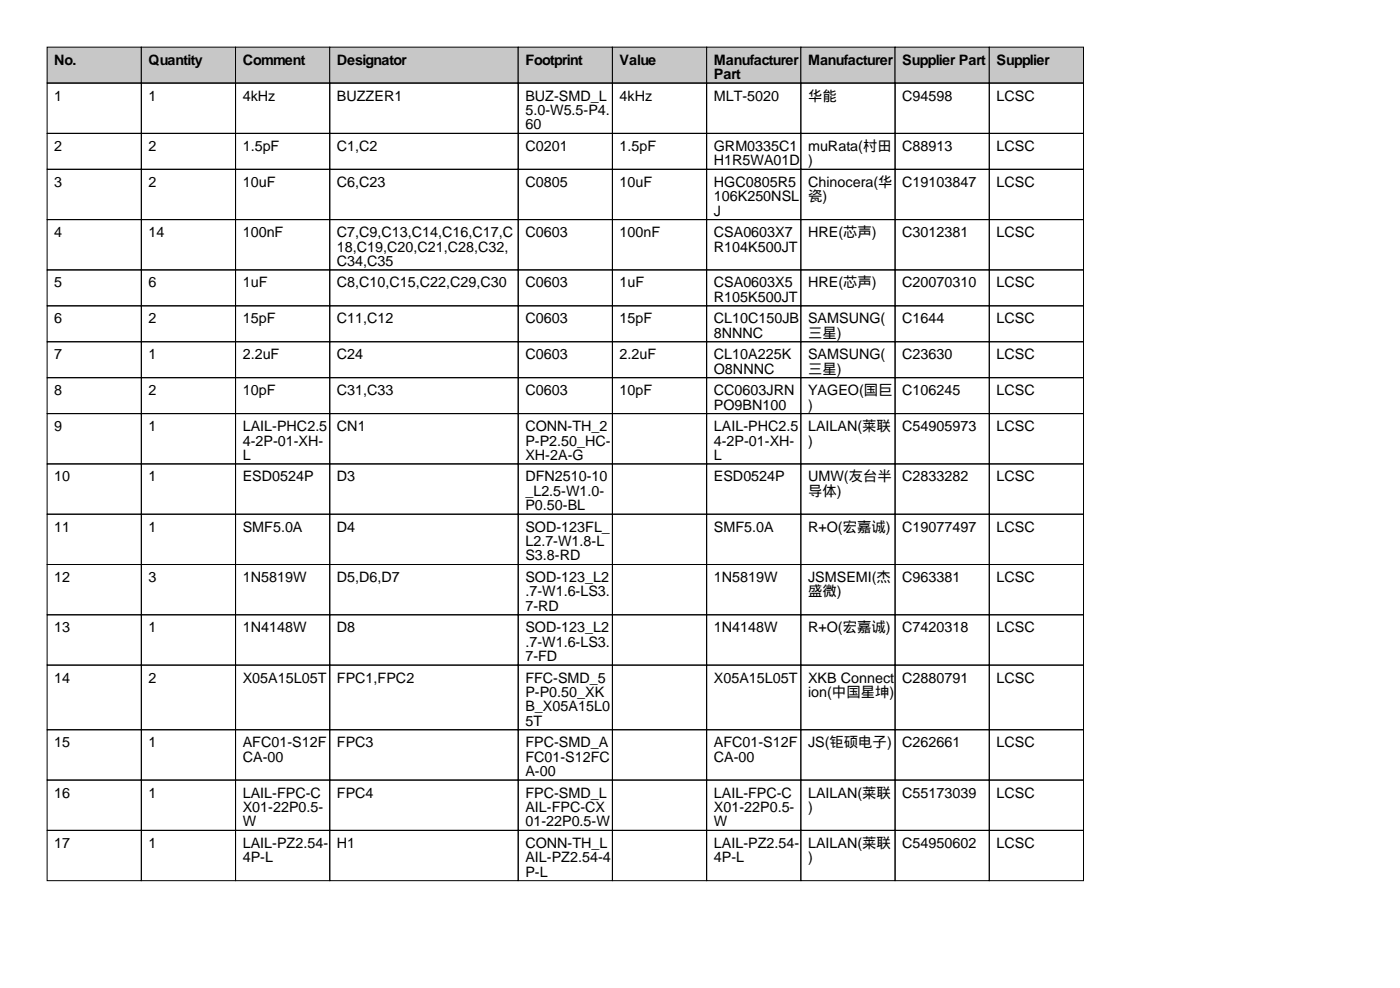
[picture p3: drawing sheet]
<svg xmlns="http://www.w3.org/2000/svg" width="297mm" height="210mm" viewBox="0 0 297 210" stroke-linecap="round" stroke-linejoin="round" font-family="sans-serif">
<defs><g id="words">
<g font-size="3">
<text x="11.5" y="13.7">No.</text>
<text x="31.5" y="13.7">Quantity</text>
<text x="51.5" y="13.7">Comment</text>
<text x="71.5" y="13.7">Designator</text>
<text x="111.5" y="13.7">Footprint</text>
<text x="131.5" y="13.7">Value</text>
<text x="151.5" y="13.7">Manufacturer</text>
<text x="151.5" y="16.8">Part</text>
<text x="171.5" y="13.7">Manufacturer</text>
<text x="191.5" y="13.7">Supplier Part</text>
<text x="211.5" y="13.7">Supplier</text>
<text x="11.5" y="21.3">1</text>
<text x="31.5" y="21.3">1</text>
<text x="51.5" y="21.3">4kHz</text>
<text x="71.5" y="21.3">BUZZER1</text>
<text x="111.5" y="21.3">BUZ-SMD_L</text>
<text x="131.5" y="21.3">4kHz</text>
<text x="151.5" y="21.3">MLT-5020</text>
<text x="171.5" y="21.3">华能</text>
<text x="191.5" y="21.3">C94598</text>
<text x="211.5" y="21.3">LCSC</text>
<text x="111.5" y="24.4">5.0-W5.5-P4.</text>
<text x="111.5" y="27.4">60</text>
<text x="11.5" y="32">2</text>
<text x="31.5" y="32">2</text>
<text x="51.5" y="32">1.5pF</text>
<text x="71.5" y="32">C1,C2</text>
<text x="111.5" y="32">C0201</text>
<text x="131.5" y="32">1.5pF</text>
<text x="151.5" y="32">GRM0335C1</text>
<text x="151.5" y="35.1">H1R5WA01D</text>
<text x="171.5" y="32">muRata(村田</text>
<text x="171.5" y="35.1">)</text>
<text x="191.5" y="32">C88913</text>
<text x="211.5" y="32">LCSC</text>
<text x="11.5" y="39.6">3</text>
<text x="31.5" y="39.6">2</text>
<text x="51.5" y="39.6">10uF</text>
<text x="71.5" y="39.6">C6,C23</text>
<text x="111.5" y="39.6">C0805</text>
<text x="131.5" y="39.6">10uF</text>
<text x="151.5" y="39.6">HGC0805R5</text>
<text x="171.5" y="39.6">Chinocera(华</text>
<text x="191.5" y="39.6">C19103847</text>
<text x="211.5" y="39.6">LCSC</text>
<text x="151.5" y="42.7">106K250NSL</text>
<text x="151.5" y="45.7">J</text>
<text x="171.5" y="42.7">瓷)</text>
<text x="11.5" y="50.3">4</text>
<text x="31.5" y="50.3">14</text>
<text x="51.5" y="50.3">100nF</text>
<text x="71.5" y="50.3">C7,C9,C13,C14,C16,C17,C</text>
<text x="71.5" y="53.3">18,C19,C20,C21,C28,C32,</text>
<text x="111.5" y="50.3">C0603</text>
<text x="131.5" y="50.3">100nF</text>
<text x="151.5" y="50.3">CSA0603X7</text>
<text x="151.5" y="53.3">R104K500JT</text>
<text x="171.5" y="50.3">HRE(芯声)</text>
<text x="191.5" y="50.3">C3012381</text>
<text x="211.5" y="50.3">LCSC</text>
<text x="71.5" y="56.4">C34,C35</text>
<text x="11.5" y="61">5</text>
<text x="31.5" y="61">6</text>
<text x="51.5" y="61">1uF</text>
<text x="71.5" y="61">C8,C10,C15,C22,C29,C30</text>
<text x="111.5" y="61">C0603</text>
<text x="131.5" y="61">1uF</text>
<text x="151.5" y="61">CSA0603X5</text>
<text x="151.5" y="64">R105K500JT</text>
<text x="171.5" y="61">HRE(芯声)</text>
<text x="191.5" y="61">C20070310</text>
<text x="211.5" y="61">LCSC</text>
<text x="11.5" y="68.6">6</text>
<text x="31.5" y="68.6">2</text>
<text x="51.5" y="68.6">15pF</text>
<text x="71.5" y="68.6">C11,C12</text>
<text x="111.5" y="68.6">C0603</text>
<text x="131.5" y="68.6">15pF</text>
<text x="151.5" y="68.6">CL10C150JB</text>
<text x="151.5" y="71.6">8NNNC</text>
<text x="171.5" y="68.6">SAMSUNG(</text>
<text x="171.5" y="71.6">三星)</text>
<text x="191.5" y="68.6">C1644</text>
<text x="211.5" y="68.6">LCSC</text>
<text x="11.5" y="76.2">7</text>
<text x="31.5" y="76.2">1</text>
<text x="51.5" y="76.2">2.2uF</text>
<text x="71.5" y="76.2">C24</text>
<text x="111.5" y="76.2">C0603</text>
<text x="131.5" y="76.2">2.2uF</text>
<text x="151.5" y="76.2">CL10A225K</text>
<text x="171.5" y="76.2">SAMSUNG(</text>
<text x="191.5" y="76.2">C23630</text>
<text x="211.5" y="76.2">LCSC</text>
<text x="11.5" y="83.8">8</text>
<text x="31.5" y="83.8">2</text>
<text x="51.5" y="83.8">10pF</text>
<text x="71.5" y="83.8">C31,C33</text>
<text x="111.5" y="83.8">C0603</text>
<text x="131.5" y="83.8">10pF</text>
<text x="151.5" y="79.3">O8NNNC</text>
<text x="151.5" y="83.8">CC0603JRN</text>
<text x="171.5" y="79.3">三星)</text>
<text x="171.5" y="83.8">YAGEO(国巨</text>
<text x="191.5" y="83.8">C106245</text>
<text x="211.5" y="83.8">LCSC</text>
<text x="151.5" y="86.9">PO9BN100</text>
<text x="171.5" y="86.9">)</text>
<text x="11.5" y="91.4">9</text>
<text x="31.5" y="91.4">1</text>
<text x="51.5" y="91.4">LAIL-PHC2.5</text>
<text x="51.5" y="94.5">4-2P-01-XH-</text>
<text x="71.5" y="91.4">CN1</text>
<text x="111.5" y="91.4">CONN-TH_2</text>
<text x="111.5" y="94.5">P-P2.50_HC-</text>
<text x="151.5" y="91.4">LAIL-PHC2.5</text>
<text x="151.5" y="94.5">4-2P-01-XH-</text>
<text x="171.5" y="91.4">LAILAN(莱联</text>
<text x="171.5" y="94.5">)</text>
<text x="191.5" y="91.4">C54905973</text>
<text x="211.5" y="91.4">LCSC</text>
<text x="51.5" y="97.5">L</text>
<text x="111.5" y="97.5">XH-2A-G</text>
<text x="151.5" y="97.5">L</text>
<text x="11.5" y="102.1">10</text>
<text x="31.5" y="102.1">1</text>
<text x="51.5" y="102.1">ESD0524P</text>
<text x="71.5" y="102.1">D3</text>
<text x="111.5" y="102.1">DFN2510-10</text>
<text x="111.5" y="105.2">_L2.5-W1.0-</text>
<text x="151.5" y="102.1">ESD0524P</text>
<text x="171.5" y="102.1">UMW(友台半</text>
<text x="171.5" y="105.2">导体)</text>
<text x="191.5" y="102.1">C2833282</text>
<text x="211.5" y="102.1">LCSC</text>
<text x="11.5" y="112.8">11</text>
<text x="31.5" y="112.8">1</text>
<text x="51.5" y="112.8">SMF5.0A</text>
<text x="71.5" y="112.8">D4</text>
<text x="111.5" y="108.2">P0.50-BL</text>
<text x="111.5" y="112.8">SOD-123FL_</text>
<text x="151.5" y="112.8">SMF5.0A</text>
<text x="171.5" y="112.8">R+O(宏嘉诚)</text>
<text x="191.5" y="112.8">C19077497</text>
<text x="211.5" y="112.8">LCSC</text>
<text x="111.5" y="115.8">L2.7-W1.8-L</text>
<text x="111.5" y="118.9">S3.8-RD</text>
<text x="11.5" y="123.4">12</text>
<text x="31.5" y="123.4">3</text>
<text x="51.5" y="123.4">1N5819W</text>
<text x="71.5" y="123.4">D5,D6,D7</text>
<text x="111.5" y="123.4">SOD-123_L2</text>
<text x="151.5" y="123.4">1N5819W</text>
<text x="171.5" y="123.4">JSMSEMI(杰</text>
<text x="191.5" y="123.4">C963381</text>
<text x="211.5" y="123.4">LCSC</text>
<text x="111.5" y="126.5">.7-W1.6-LS3.</text>
<text x="111.5" y="129.5">7-RD</text>
<text x="171.5" y="126.5">盛微)</text>
<text x="11.5" y="134.1">13</text>
<text x="31.5" y="134.1">1</text>
<text x="51.5" y="134.1">1N4148W</text>
<text x="71.5" y="134.1">D8</text>
<text x="111.5" y="134.1">SOD-123_L2</text>
<text x="111.5" y="137.2">.7-W1.6-LS3.</text>
<text x="151.5" y="134.1">1N4148W</text>
<text x="171.5" y="134.1">R+O(宏嘉诚)</text>
<text x="191.5" y="134.1">C7420318</text>
<text x="211.5" y="134.1">LCSC</text>
<text x="111.5" y="140.2">7-FD</text>
<text x="11.5" y="144.8">14</text>
<text x="31.5" y="144.8">2</text>
<text x="51.5" y="144.8">X05A15L05T</text>
<text x="71.5" y="144.8">FPC1,FPC2</text>
<text x="111.5" y="144.8">FFC-SMD_5</text>
<text x="111.5" y="147.8">P-P0.50_XK</text>
<text x="151.5" y="144.8">X05A15L05T</text>
<text x="171.5" y="144.8">XKB Connect</text>
<text x="171.5" y="147.8">ion(中国星坤)</text>
<text x="191.5" y="144.8">C2880791</text>
<text x="211.5" y="144.8">LCSC</text>
<text x="111.5" y="150.9">B_X05A15L0</text>
<text x="111.5" y="153.9">5T</text>
<text x="11.5" y="158.5">15</text>
<text x="31.5" y="158.5">1</text>
<text x="51.5" y="158.5">AFC01-S12F</text>
<text x="51.5" y="161.5">CA-00</text>
<text x="71.5" y="158.5">FPC3</text>
<text x="111.5" y="158.5">FPC-SMD_A</text>
<text x="111.5" y="161.5">FC01-S12FC</text>
<text x="151.5" y="158.5">AFC01-S12F</text>
<text x="151.5" y="161.5">CA-00</text>
<text x="171.5" y="158.5">JS(钜硕电子)</text>
<text x="191.5" y="158.5">C262661</text>
<text x="211.5" y="158.5">LCSC</text>
<text x="111.5" y="164.6">A-00</text>
<text x="11.5" y="169.2">16</text>
<text x="31.5" y="169.2">1</text>
<text x="51.5" y="169.2">LAIL-FPC-C</text>
<text x="51.5" y="172.2">X01-22P0.5-</text>
<text x="71.5" y="169.2">FPC4</text>
<text x="111.5" y="169.2">FPC-SMD_L</text>
<text x="111.5" y="172.2">AIL-FPC-CX</text>
<text x="151.5" y="169.2">LAIL-FPC-C</text>
<text x="151.5" y="172.2">X01-22P0.5-</text>
<text x="171.5" y="169.2">LAILAN(莱联</text>
<text x="171.5" y="172.2">)</text>
<text x="191.5" y="169.2">C55173039</text>
<text x="211.5" y="169.2">LCSC</text>
<text x="11.5" y="179.8">17</text>
<text x="31.5" y="179.8">1</text>
<text x="51.5" y="175.3">W</text>
<text x="51.5" y="179.8">LAIL-PZ2.54-</text>
<text x="71.5" y="179.8">H1</text>
<text x="111.5" y="175.3">01-22P0.5-W</text>
<text x="111.5" y="179.8">CONN-TH_L</text>
<text x="151.5" y="175.3">W</text>
<text x="151.5" y="179.8">LAIL-PZ2.54-</text>
<text x="171.5" y="179.8">LAILAN(莱联</text>
<text x="191.5" y="179.8">C54950602</text>
<text x="211.5" y="179.8">LCSC</text>
<text x="51.5" y="182.9">4P-L</text>
<text x="111.5" y="182.9">AIL-PZ2.54-4</text>
<text x="111.5" y="185.9">P-L</text>
<text x="151.5" y="182.9">4P-L</text>
<text x="171.5" y="182.9">)</text>
</g>
</g></defs>
<g fill="#c7c7c7" stroke="#000" stroke-width=".21">
<path d="M10 10h20v7.6h-20z"/>
<path d="M30 10h20v7.6h-20z"/>
<path d="M50 10h20v7.6h-20z"/>
<path d="M70 10h40v7.6h-40z"/>
<path d="M110 10h20v7.6h-20z"/>
<path d="M130 10h20v7.6h-20z"/>
<path d="M150 10h20v7.6h-20z"/>
<path d="M170 10h20v7.6h-20z"/>
<path d="M190 10h20v7.6h-20z"/>
<path d="M210 10h20v7.6h-20z"/>
</g>
<g fill="none" stroke="#000" stroke-width=".21">
<path d="M10 17.6h20v10.7h-20zM30 17.6h20v10.7h-20zM50 17.6h20v10.7h-20zM70 17.6h40v10.7h-40zM110 17.6h20v10.7h-20zM130 17.6h20v10.7h-20zM150 17.6h20v10.7h-20zM170 17.6h20v10.7h-20zM190 17.6h20v10.7h-20zM210 17.6h20v10.7h-20zM10 28.3h20v7.6h-20zM10 35.9h20v10.7h-20z"/>
<path d="M30 28.3h20v7.6h-20zM30 35.9h20v10.7h-20zM50 28.3h20v7.6h-20zM50 35.9h20v10.7h-20zM70 28.3h40v7.6h-40zM70 35.9h40v10.7h-40zM110 28.3h20v7.6h-20zM110 35.9h20v10.7h-20zM130 28.3h20v7.6h-20zM130 35.9h20v10.7h-20zM150 28.3h20v7.6h-20zM150 35.9h20v10.7h-20z"/>
<path d="M170 28.3h20v7.6h-20zM170 35.9h20v10.7h-20zM190 28.3h20v7.6h-20zM190 35.9h20v10.7h-20zM210 28.3h20v7.6h-20zM210 35.9h20v10.7h-20zM10 46.6h20v10.6h-20zM10 57.2h20v7.7h-20zM30 46.6h20v10.6h-20zM30 57.2h20v7.7h-20zM50 46.6h20v10.6h-20zM50 57.2h20v7.7h-20z"/>
<path d="M70 46.6h40v10.6h-40zM70 57.2h40v7.7h-40zM110 46.6h20v10.6h-20zM110 57.2h20v7.7h-20zM130 46.6h20v10.6h-20zM130 57.2h20v7.7h-20zM150 46.6h20v10.6h-20zM150 57.2h20v7.7h-20zM170 46.6h20v10.6h-20zM170 57.2h20v7.7h-20zM190 46.6h20v10.6h-20zM190 57.2h20v7.7h-20z"/>
<path d="M210 46.6h20v10.6h-20zM210 57.2h20v7.7h-20zM10 64.9h20v7.6h-20zM10 72.5h20v7.6h-20zM30 64.9h20v7.6h-20zM30 72.5h20v7.6h-20zM50 64.9h20v7.6h-20zM50 72.5h20v7.6h-20zM70 64.9h40v7.6h-40zM70 72.5h40v7.6h-40zM110 64.9h20v7.6h-20zM110 72.5h20v7.6h-20z"/>
<path d="M130 64.9h20v7.6h-20zM130 72.5h20v7.6h-20zM150 64.9h20v7.6h-20zM150 72.5h20v7.6h-20zM170 64.9h20v7.6h-20zM170 72.5h20v7.6h-20zM190 64.9h20v7.6h-20zM190 72.5h20v7.6h-20zM210 64.9h20v7.6h-20zM210 72.5h20v7.6h-20zM10 80.1h20v7.6h-20zM10 87.7h20v10.7h-20z"/>
<path d="M10 98.4h20v10.7h-20zM30 80.1h20v7.6h-20zM30 87.7h20v10.7h-20zM30 98.4h20v10.7h-20zM50 80.1h20v7.6h-20zM50 87.7h20v10.7h-20zM50 98.4h20v10.7h-20zM70 80.1h40v7.6h-40zM70 87.7h40v10.7h-40zM70 98.4h40v10.7h-40zM110 80.1h20v7.6h-20zM110 87.7h20v10.7h-20z"/>
<path d="M110 98.4h20v10.7h-20zM130 80.1h20v7.6h-20zM130 87.7h20v10.7h-20zM130 98.4h20v10.7h-20zM150 80.1h20v7.6h-20zM150 87.7h20v10.7h-20zM150 98.4h20v10.7h-20zM170 80.1h20v7.6h-20zM170 87.7h20v10.7h-20zM170 98.4h20v10.7h-20zM190 80.1h20v7.6h-20zM190 87.7h20v10.7h-20z"/>
<path d="M190 98.4h20v10.7h-20zM210 80.1h20v7.6h-20zM210 87.7h20v10.7h-20zM210 98.4h20v10.7h-20zM10 109.1h20v10.6h-20zM10 119.7h20v10.7h-20zM30 109.1h20v10.6h-20zM30 119.7h20v10.7h-20zM50 109.1h20v10.6h-20zM50 119.7h20v10.7h-20zM70 109.1h40v10.6h-40zM70 119.7h40v10.7h-40z"/>
<path d="M110 109.1h20v10.6h-20zM110 119.7h20v10.7h-20zM130 109.1h20v10.6h-20zM130 119.7h20v10.7h-20zM150 109.1h20v10.6h-20zM150 119.7h20v10.7h-20zM170 109.1h20v10.6h-20zM170 119.7h20v10.7h-20zM190 109.1h20v10.6h-20zM190 119.7h20v10.7h-20zM210 109.1h20v10.6h-20zM210 119.7h20v10.7h-20z"/>
<path d="M10 130.4h20v10.7h-20zM30 130.4h20v10.7h-20zM50 130.4h20v10.7h-20zM70 130.4h40v10.7h-40zM110 130.4h20v10.7h-20zM130 130.4h20v10.7h-20zM150 130.4h20v10.7h-20zM170 130.4h20v10.7h-20zM190 130.4h20v10.7h-20zM210 130.4h20v10.7h-20zM10 141.1h20v13.7h-20zM10 154.8h20v10.6h-20z"/>
<path d="M30 141.1h20v13.7h-20zM30 154.8h20v10.6h-20zM50 141.1h20v13.7h-20zM50 154.8h20v10.6h-20zM70 141.1h40v13.7h-40zM70 154.8h40v10.6h-40zM110 141.1h20v13.7h-20zM110 154.8h20v10.6h-20zM130 141.1h20v13.7h-20zM130 154.8h20v10.6h-20zM150 141.1h20v13.7h-20zM150 154.8h20v10.6h-20z"/>
<path d="M170 141.1h20v13.7h-20zM170 154.8h20v10.6h-20zM190 141.1h20v13.7h-20zM190 154.8h20v10.6h-20zM210 141.1h20v13.7h-20zM210 154.8h20v10.6h-20zM10 165.4h20v10.7h-20zM10 176.1h20v10.7h-20zM30 165.4h20v10.7h-20zM30 176.1h20v10.7h-20zM50 165.4h20v10.7h-20zM50 176.1h20v10.7h-20z"/>
<path d="M70 165.4h40v10.7h-40zM70 176.1h40v10.7h-40zM110 165.4h20v10.7h-20zM110 176.1h20v10.7h-20zM130 165.4h20v10.7h-20zM130 176.1h20v10.7h-20zM150 165.4h20v10.7h-20zM150 176.1h20v10.7h-20zM170 165.4h20v10.7h-20zM170 176.1h20v10.7h-20zM190 165.4h20v10.7h-20zM190 176.1h20v10.7h-20z"/>
<path d="M210 165.4h20v10.7h-20zM210 176.1h20v10.7h-20z"/>
</g>
<use href="#words"/>
</svg>
